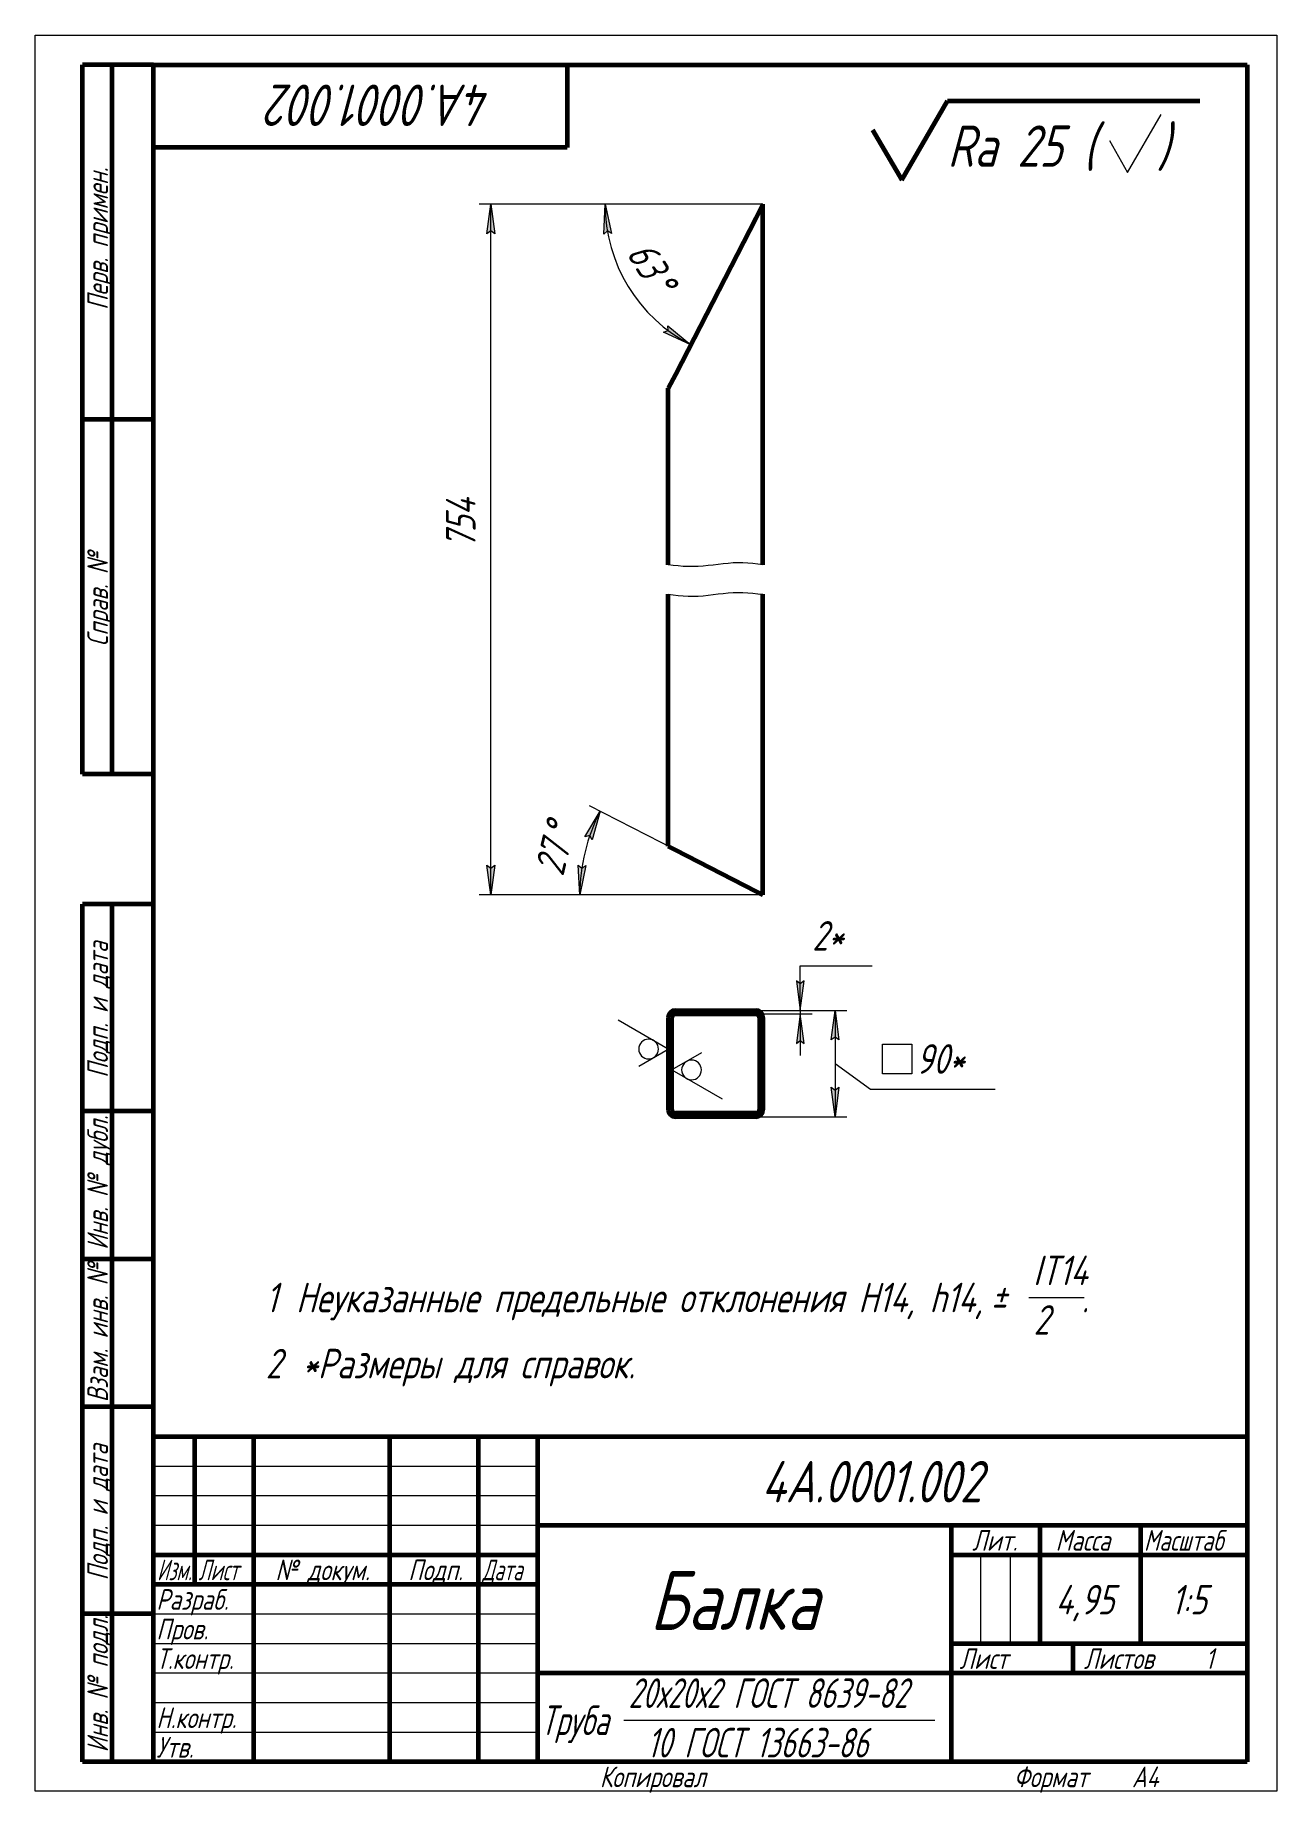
# Model space of a CAD drawing. Header units: millimetres. Extents: x 0 to 210, y 0 to 297.
import ezdxf

# ---------------------------------------------------------------- set-up
doc = ezdxf.new("R2010")
doc.units = ezdxf.units.MM
for name, pattern in [('K5LT_BASIC', [0]), ('K5LT_THIN', [0]), ('K5LT_THIN_INCLUDED_TO_HATCHING', [0])]:
    doc.linetypes.add(name, pattern=pattern)
doc.layers.add('Системный слой', color=7, linetype='Continuous')
doc.layers.add('Системный слой (1)', color=7, linetype='Continuous', true_color=0x6c6c6c)
doc.styles.add('KDIMTEXTSTYLE', font='GOST_AU.SHX', dxfattribs={"width": 0.96, "oblique": 15, "height": 5})
doc.styles.add('KTEXTSTYLE', font='GOST_AU.SHX', dxfattribs={"width": 0.96, "height": 5})
doc.dimstyles.new('KDIMSTYLE (0.20)', dxfattribs={"dimtxt": 5, "dimasz": 1, "dimexe": 2, "dimexo": 0, "dimgap": 1, "dimtad": 1, "dimlfac": 5, "dimtxsty": 'KDIMTEXTSTYLE', "dimsah": 1, "dimcen": 0, "dimdle": 1, "dimadec": 0, "dimazin": 0, "dimtfac": 0.667, "dimtmove": 0, "dimatfit": 3, "dimfxl": 1, "dimtvp": 1, "dimtolj": 1, "dimtzin": 0, "dimarcsym": 0})

# ---------------------------------------------------------------- blocks, each defined once
blk = doc.blocks.new('U0')
at = {"layer": 'Системный слой (1)', "color": 150, "linetype": 'K5LT_BASIC', "lineweight": 60, "true_color": 0x0080ff}
for p, q in [((123.08, 207.43), (123.08, 268.39)), ((123.08, 151.61), (123.08, 202.43))]:
    blk.add_line(p, q, dxfattribs=at)
blk = doc.blocks.new('U1')
at = {"layer": 'Системный слой (1)', "color": 150, "linetype": 'K5LT_BASIC', "lineweight": 60, "true_color": 0x0080ff}
for p, q in [((107.08, 207.43), (107.08, 237.28)), ((107.08, 159.84), (107.08, 202.43))]:
    blk.add_line(p, q, dxfattribs=at)
blk = doc.blocks.new('D0')
at = {"layer": 'Системный слой (1)'}
for points in [[(76.41, 263.39), (77.07, 263.89), (77.73, 263.39), (77.07, 268.39)], [(76.41, 156.61), (77.07, 151.61), (77.73, 156.61), (77.07, 156.11)]]:
    blk.add_hatch(color=7, dxfattribs=at).paths.add_polyline_path(points)
at = {"layer": 'Системный слой (1)', "color": 7, "linetype": 'K5LT_THIN', "lineweight": 18}
for p, q in [((123.08, 268.39), (75.07, 268.39)), ((76.41, 263.39), (77.07, 268.39)), ((77.07, 268.39), (77.73, 263.39)), ((77.07, 263.89), (76.41, 263.39)), ((77.73, 263.39), (77.07, 263.89)), ((77.07, 151.61), (76.41, 156.61)), ((76.41, 156.61), (77.07, 156.11)), ((77.07, 156.11), (77.73, 156.61)), ((77.73, 156.61), (77.07, 151.61)), ((123.08, 151.61), (75.07, 151.61))]:
    blk.add_line(p, q, dxfattribs=at)
blk.add_wipeout([(76.07, 210.21), (68.69, 210.21), (68.69, 220.59), (76.07, 220.59)]).dxf.layer = 'Системный слой (1)'
blk.add_line((77.07, 151.61), (77.07, 268.39), dxfattribs=at)
at = {"layer": 'Системный слой (1)', "color": 7, "insert": (69.48, 210.21), "char_height": 5, "attachment_point": 1, "rotation": 90, "style": 'KTEXTSTYLE'}
blk.add_mtext('\\H5.0;\\W1.000;\\Q15;\\Q15;\\W0.965;754', dxfattribs=at)
blk = doc.blocks.new('KDIMARROW_01')
at = {"layer": 'Системный слой'}
blk.add_hatch(color=0, dxfattribs=at).paths.add_polyline_path([(-5, -0.66), (0, 0), (-5, 0.66), (-4.5, 0)])
at = {"layer": 'Системный слой', "color": 0, "linetype": 'K5LT_THIN', "lineweight": 18}
for p, q in [((-4.5, 0), (-5, 0.66)), ((-5, 0.66), (0, 0)), ((0, 0), (-5, -0.66)), ((-5, -0.66), (-4.5, 0)), ((0, 0), (-1, 0))]:
    blk.add_line(p, q, dxfattribs=at)
blk = doc.blocks.new('D1')
at = {"layer": 'Системный слой (1)', "color": 7, "linetype": 'K5LT_THIN', "lineweight": 18}
blk.add_line((115.69, 151.61), (90.13, 151.61), dxfattribs=at)
blk.add_wipeout([(90.83, 154.2), (83.66, 155.93), (85.95, 165.41), (93.13, 163.67)]).dxf.layer = 'Системный слой (1)'
at = {"layer": 'Системный слой (1)'}
for points in [[(94.21, 160.91), (95.56, 165.77), (92.99, 161.42), (93.8, 161.63)], [(92.13, 151.61), (93.15, 156.55), (92.46, 156.1), (91.84, 156.65)]]:
    blk.add_hatch(color=7, dxfattribs=at).paths.add_polyline_path(points)
at = {"layer": 'Системный слой (1)', "color": 7, "linetype": 'K5LT_THIN', "lineweight": 18}
for p, q in [((108.28, 159.22), (93.78, 166.68)), ((92.99, 161.42), (95.56, 165.77)), ((95.56, 165.77), (94.21, 160.91)), ((93.8, 161.63), (92.99, 161.42)), ((94.21, 160.91), (93.8, 161.63)), ((92.13, 151.61), (91.84, 156.65)), ((91.84, 156.65), (92.46, 156.1)), ((93.15, 156.55), (92.13, 151.61)), ((92.46, 156.1), (93.15, 156.55))]:
    blk.add_line(p, q, dxfattribs=at)
blk.add_arc((123.08, 151.61), 30.95, 152.7839, 180, dxfattribs=at)
at = {"layer": 'Системный слой (1)', "color": 7, "char_height": 5, "attachment_point": 1, "rotation": 76.3919, "style": 'KTEXTSTYLE'}
for s, insert in [('\\H5.0;\\W1.000;\\Q15;\\Q15;\\W0.965;°', (85.93, 161.92)), ('\\H5.0;\\W1.000;\\Q15;\\Q15;\\W0.965;27', (84.43, 155.75))]:
    blk.add_mtext(s, dxfattribs=dict(at, insert=insert))
blk = doc.blocks.new('D2')
at = {"layer": 'Системный слой (1)'}
blk.add_hatch(color=7, dxfattribs=at).paths.add_polyline_path([(106.29, 246.75), (110.87, 244.65), (106.98, 247.86), (107.06, 247.04)])
at = {"layer": 'Системный слой (1)', "color": 7, "linetype": 'K5LT_THIN', "lineweight": 18}
for p, q in [((109.08, 268.39), (94.39, 268.39)), ((96.15, 263.35), (96.39, 268.39)), ((96.77, 263.9), (96.15, 263.35)), ((106.29, 246.75), (107.06, 247.04)), ((110.87, 244.65), (106.29, 246.75)), ((107.06, 247.04), (106.98, 247.86)), ((106.98, 247.86), (110.87, 244.65))]:
    blk.add_line(p, q, dxfattribs=at)
blk.add_wipeout([(98.54, 259.28), (104.84, 263.13), (109.85, 254.91), (103.55, 251.07)]).dxf.layer = 'Системный слой (1)'
at = {"layer": 'Системный слой (1)'}
blk.add_hatch(color=7, dxfattribs=at).paths.add_polyline_path([(96.15, 263.35), (96.77, 263.9), (97.47, 263.46), (96.39, 268.39)])
at = {"layer": 'Системный слой (1)', "color": 7, "linetype": 'K5LT_THIN', "lineweight": 18}
for p, q in [((96.39, 268.39), (97.47, 263.46)), ((97.47, 263.46), (96.77, 263.9))]:
    blk.add_line(p, q, dxfattribs=at)
blk.add_arc((123.08, 268.39), 26.69, 180, 242.7839, dxfattribs=at)
at = {"layer": 'Системный слой (1)', "color": 7, "char_height": 5, "attachment_point": 1, "rotation": 301.3919, "style": 'KTEXTSTYLE'}
for s, insert in [('\\H5.0;\\W1.000;\\Q15;\\Q15;\\W0.965;63', (104.16, 262.71)), ('\\H5.0;\\W1.000;\\Q15;\\Q15;\\W0.965;°', (107.4, 257.41))]:
    blk.add_mtext(s, dxfattribs=dict(at, insert=insert))
blk = doc.blocks.new('U2')
at = {"layer": 'Системный слой (1)', "color": 7, "linetype": 'K5LT_THIN_INCLUDED_TO_HATCHING', "lineweight": 18}
for p, q in [((107.92, 207.33), (107.08, 207.43)), ((108.76, 207.24), (107.92, 207.33)), ((109.61, 207.16), (108.76, 207.24)), ((110.45, 207.12), (109.61, 207.16)), ((111.29, 207.11), (110.45, 207.12)), ((112.13, 207.14), (111.29, 207.11)), ((112.98, 207.2), (112.13, 207.14)), ((113.82, 207.28), (112.98, 207.2)), ((114.66, 207.38), (113.82, 207.28)), ((115.5, 207.49), (114.66, 207.38)), ((116.34, 207.58), (115.5, 207.49)), ((117.19, 207.67), (116.34, 207.58)), ((118.03, 207.73), (117.19, 207.67)), ((118.87, 207.75), (118.03, 207.73)), ((119.71, 207.74), (118.87, 207.75)), ((120.55, 207.7), (119.71, 207.74)), ((121.4, 207.63), (120.55, 207.7)), ((122.24, 207.54), (121.4, 207.63)), ((123.08, 207.43), (122.24, 207.54))]:
    blk.add_line(p, q, dxfattribs=at)
blk = doc.blocks.new('U3')
at = {"layer": 'Системный слой (1)', "color": 7, "linetype": 'K5LT_THIN_INCLUDED_TO_HATCHING', "lineweight": 18}
for p, q in [((107.08, 202.43), (107.92, 202.33)), ((107.92, 202.33), (108.76, 202.24)), ((108.76, 202.24), (109.61, 202.16)), ((109.61, 202.16), (110.45, 202.12)), ((112.13, 202.14), (112.98, 202.2)), ((112.98, 202.2), (113.82, 202.28)), ((113.82, 202.28), (114.66, 202.38)), ((114.66, 202.38), (115.5, 202.49)), ((115.5, 202.49), (116.34, 202.58)), ((116.34, 202.58), (117.19, 202.67)), ((117.19, 202.67), (118.03, 202.73)), ((118.03, 202.73), (118.87, 202.75)), ((118.87, 202.75), (119.71, 202.74)), ((119.71, 202.74), (120.55, 202.7)), ((120.55, 202.7), (121.4, 202.63)), ((121.4, 202.63), (122.24, 202.54)), ((122.24, 202.54), (123.08, 202.43)), ((110.45, 202.12), (111.29, 202.11)), ((111.29, 202.11), (112.13, 202.14))]:
    blk.add_line(p, q, dxfattribs=at)
blk = doc.blocks.new('D3')
at = {"layer": 'Системный слой (1)'}
for points in [[(135.28, 127.56), (135.94, 127.06), (135.28, 132.06), (134.63, 127.06)], [(134.63, 119.06), (135.28, 114.06), (135.94, 119.06), (135.28, 118.56)]]:
    blk.add_hatch(color=7, dxfattribs=at).paths.add_polyline_path(points)
at = {"layer": 'Системный слой (1)', "color": 7, "linetype": 'K5LT_THIN', "lineweight": 18}
for p, q in [((121.88, 132.06), (137.28, 132.06)), ((134.63, 127.06), (135.28, 132.06)), ((135.28, 132.06), (135.94, 127.06)), ((135.28, 132.06), (135.28, 114.06)), ((135.28, 127.56), (134.63, 127.06)), ((135.94, 127.06), (135.28, 127.56)), ((135.28, 123.06), (141.28, 118.76)), ((135.28, 114.06), (134.63, 119.06)), ((134.63, 119.06), (135.28, 118.56)), ((135.28, 118.56), (135.94, 119.06)), ((135.94, 119.06), (135.28, 114.06)), ((121.88, 114.06), (137.28, 114.06))]:
    blk.add_line(p, q, dxfattribs=at)
blk.add_wipeout([(143.28, 119.76), (143.28, 127.14), (159.65, 127.14), (159.65, 119.76)]).dxf.layer = 'Системный слой (1)'
for p, q in [((143.28, 121.35), (143.28, 126.35)), ((143.28, 126.35), (148.28, 126.35)), ((148.28, 126.35), (148.28, 121.35)), ((148.28, 121.35), (143.28, 121.35)), ((141.28, 118.76), (162.34, 118.76))]:
    blk.add_line(p, q, dxfattribs=at)
at = {"layer": 'Системный слой (1)', "color": 7, "insert": (148.99, 126.35), "char_height": 5, "attachment_point": 1, "style": 'KTEXTSTYLE'}
blk.add_mtext('\\H5.0;\\W1.000;\\Q15;\\Q15;\\W0.965;90*', dxfattribs=at)
blk = doc.blocks.new('D4')
at = {"layer": 'Системный слой (1)'}
for points in [[(128.76, 137.06), (129.41, 132.06), (130.07, 137.06), (129.41, 136.56)], [(129.41, 126.96), (130.07, 126.46), (129.41, 131.46), (128.76, 126.46)]]:
    blk.add_hatch(color=7, dxfattribs=at).paths.add_polyline_path(points)
at = {"layer": 'Системный слой (1)', "color": 7, "linetype": 'K5LT_THIN', "lineweight": 18}
for p, q in [((129.41, 136.56), (128.76, 137.06)), ((128.76, 137.06), (129.41, 132.06)), ((129.41, 132.06), (129.41, 139.58)), ((129.41, 132.06), (129.41, 139.06)), ((129.41, 132.06), (130.07, 137.06)), ((130.07, 137.06), (129.41, 136.56)), ((121.88, 132.06), (131.41, 132.06)), ((121.88, 131.46), (131.41, 131.46)), ((129.41, 131.46), (128.76, 126.46)), ((129.41, 132.06), (129.41, 131.46)), ((130.07, 126.46), (129.41, 131.46)), ((129.41, 131.46), (129.41, 124.46)), ((128.76, 126.46), (129.41, 126.96)), ((129.41, 126.96), (130.07, 126.46))]:
    blk.add_line(p, q, dxfattribs=at)
blk.add_wipeout([(131.41, 140.58), (131.41, 147.96), (139.26, 147.96), (139.26, 140.58)]).dxf.layer = 'Системный слой (1)'
blk.add_line((129.41, 139.58), (141.58, 139.58), dxfattribs=at)
at = {"layer": 'Системный слой (1)', "color": 7, "insert": (131.41, 147.17), "char_height": 5, "attachment_point": 1, "style": 'KTEXTSTYLE'}
blk.add_mtext('\\H5.0;\\W1.000;\\Q15;\\Q15;\\W0.965;2*', dxfattribs=at)
blk = doc.blocks.new('U4')
at = {"layer": 'Системный слой (1)', "color": 7, "linetype": 'K5LT_THIN', "lineweight": 18}
for p, q in [((107.08, 125.52), (98.58, 130.43)), ((102.08, 122.64), (107.08, 125.52))]:
    blk.add_line(p, q, dxfattribs=at)
blk.add_arc((103.75, 125.52), 1.67, 270, 269.999994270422, dxfattribs=at)
blk = doc.blocks.new('U5')
at = {"layer": 'Системный слой (1)', "color": 7, "linetype": 'K5LT_THIN', "lineweight": 18}
for p, q in [((112.68, 124.88), (107.68, 121.99)), ((107.68, 121.99), (116.18, 117.08))]:
    blk.add_line(p, q, dxfattribs=at)
blk.add_arc((111.01, 121.99), 1.67, 270, 269.999994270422, dxfattribs=at)
blk = doc.blocks.new('U6')
at = {"color": 7, "linetype": 'K5LT_THIN', "lineweight": 18}
for p, q in [((0, 0), (0, 297)), ((0, 297), (210, 297)), ((210, 297), (210, 0)), ((20, 55), (85, 55)), ((20, 50), (85, 50)), ((20, 45), (85, 45)), ((159.96, 25), (159.96, 40)), ((164.98, 25), (164.98, 40)), ((20, 30), (85, 30)), ((20, 25), (85, 25)), ((20, 20), (85, 20)), ((20, 15), (85, 15)), ((99.58, 12), (152.16, 12)), ((20, 10), (85, 10)), ((210, 0), (0, 0))]:
    blk.add_line(p, q, dxfattribs=at)
at = {"color": 150, "linetype": 'K5LT_BASIC', "lineweight": 60, "true_color": 0x0080ff}
for p, q in [((8, 172), (8, 292)), ((20, 292), (8, 292)), ((13, 172), (13, 292)), ((20, 5), (20, 292)), ((20, 292), (205, 292)), ((90, 292), (90, 278)), ((205, 292), (205, 5)), ((90, 278), (20, 278)), ((20, 232), (8, 232)), ((20, 172), (8, 172)), ((8, 5), (8, 150)), ((20, 150), (8, 150)), ((13, 5), (13, 150)), ((20, 115), (8, 115)), ((20, 90), (8, 90)), ((20, 65), (8, 65)), ((20, 60), (205, 60)), ((20, 5), (20, 60)), ((27, 35), (27, 60)), ((37, 5), (37, 60)), ((60, 5), (60, 60)), ((75, 5), (75, 60)), ((85, 5), (85, 60)), ((85, 45), (205, 45)), ((155, 5), (155, 45)), ((170, 25), (170, 45)), ((187, 25), (187, 45)), ((20, 40), (85, 40)), ((155, 40), (170, 40)), ((170, 40), (205, 40)), ((20, 35), (85, 35)), ((20, 30), (8, 30)), ((155, 25), (205, 25)), ((175.57, 20), (175.57, 25)), ((85, 20), (155, 20)), ((155, 20), (205, 20)), ((20, 5), (8, 5)), ((205, 5), (20, 5))]:
    blk.add_line(p, q, dxfattribs=at)
at = {"color": 7, "attachment_point": 1, "style": 'KTEXTSTYLE'}
for s, insert, char_height, rotation in [('\\H5.0;\\W1.000;\\Q15;\\Q15;\\W0.965;\\H7.00;4А.0001.002', (77.2, 281.64), 7, 180), ('\\H5.0;\\W1.000;\\Q15;\\Q15;\\W0.965;\\H3.50;Перв. примен.', (8.82, 250.52), 3.5, 90), ('\\H5.0;\\W1.000;\\Q15;\\Q15;\\W0.965;\\H3.50;Справ. №', (8.82, 193.63), 3.5, 90), ('\\H5.0;\\W1.000;\\Q15;\\Q15;\\W0.965;\\H3.50;Подп. и дата', (8.82, 120.66), 3.5, 90), ('\\H5.0;\\W1.000;\\Q15;\\Q15;\\W0.965;\\H3.50;Инв. № дубл.', (8.82, 91.57), 3.5, 90), ('\\H5.0;\\W1.000;\\Q15;\\Q15;\\W0.965;\\H3.50;Взам. инв. №', (8.82, 65.8), 3.5, 90), ('\\H5.0;\\W1.000;\\Q15;\\Q15;\\W0.965;\\H3.50;Подп. и дата', (8.82, 35.66), 3.5, 90), ('\\H5.0;\\W1.000;\\Q15;\\Q15;\\W0.965;\\H3.50;Инв. № подл.', (8.82, 6.57), 3.5, 90)]:
    blk.add_mtext(s, dxfattribs=dict(at, insert=insert, char_height=char_height, rotation=rotation))
for s, insert, char_height in [('\\H5.0;\\W1.000;\\Q15;\\Q15;\\W0.965;\\H7.00;4А.0001.002', (122.8, 55.86), 7), ('\\H5.0;\\W1.000;\\Q15;\\Q15;\\W0.965;\\H3.50;Лит.', (158.47, 44.18), 3.5), ('\\H5.0;\\W1.000;\\Q15;\\Q15;\\W0.965;\\H3.50;Масса', (172.58, 44.18), 3.5), ('\\H5.0;\\W1.000;\\Q15;\\Q15;\\W0.930;\\H3.50;Масштаб', (187.52, 44.18), 3.5), ('\\H5.0;\\W1.000;\\Q15;\\Q15;\\W0.784;\\H3.50;Изм.', (20.62, 39.18), 3.5), ('\\H5.0;\\W1.000;\\Q15;\\Q15;\\W0.799;\\H3.50;Лист', (27.61, 39.18), 3.5), ('\\H5.0;\\W1.000;\\Q15;\\Q15;\\W0.965;\\H3.50;№ докум.', (40.63, 39.18), 3.5), ('\\H5.0;\\W1.000;\\Q15;\\Q15;\\W0.965;\\H3.50;Подп.', (63.1, 39.18), 3.5), ('\\H5.0;\\W1.000;\\Q15;\\Q15;\\W0.799;\\H3.50;Дата', (75.61, 39.18), 3.5), ('\\H5.0;\\W1.000;\\Q15;\\Q15;\\W0.965;\\H10.00;Балка', (103.89, 37.29), 10), ('\\H5.0;\\W1.000;\\Q15;\\Q15;\\W0.965;\\H3.50;Разраб.', (20.5, 34.18), 3.5), ('\\H5.0;\\W1.000;\\Q15;\\Q15;\\W0.965;4,95', (172.56, 34.9), 5), ('\\H5.0;\\W1.000;\\Q15;\\Q15;\\W0.965;{\\c16711680;1:5}', (192.11, 34.9), 5), ('\\H5.0;\\W1.000;\\Q15;\\Q15;\\W0.965;\\H3.50;Пров.', (20.5, 29.18), 3.5), ('\\H5.0;\\W1.000;\\Q15;\\Q15;\\W0.965;\\H3.50;Т.контр.', (20.5, 24.18), 3.5), ('\\H5.0;\\W1.000;\\Q15;\\Q15;\\W0.965;\\H3.50;Лист', (156.32, 24.18), 3.5), ('\\H5.0;\\W1.000;\\Q15;\\Q15;\\W0.965;\\H3.50;Листов', (177.36, 24.18), 3.5), ('\\H5.0;\\W1.000;\\Q15;\\Q15;\\W0.965;\\H3.50;1', (197.91, 24.18), 3.5), ('\\H5.0;\\W1.000;\\Q15;\\Q15;\\W0.852;20х20х2 ГОСТ 8639-82', (100.34, 19.09), 5), ('\\H5.0;\\W1.000;\\Q15;\\Q15;\\W0.965;\\H3.50;Н.контр.', (20.5, 14.18), 3.5), ('\\H5.0;\\W1.000;\\Q15;\\Q15;\\W0.852;Труба', (85.5, 14.5), 5), ('\\H5.0;\\W1.000;\\Q15;\\Q15;\\W0.965;\\H3.50;Утв.', (20.5, 9.18), 3.5), ('\\H5.0;\\W1.000;\\Q15;\\Q15;\\W0.852;10 ГОСТ 13663-86', (103.51, 10.71), 5), ('\\H5.0;\\W1.000;\\Q15;\\Q15;\\W0.965;\\H3.50;Копировал', (95.5, 4.18), 3.5), ('\\H5.0;\\W1.000;\\Q15;\\Q15;\\W0.965;\\H3.50;Формат', (165.5, 4.18), 3.5), ('\\H5.0;\\W1.000;\\Q15;\\Q15;\\W0.965;\\H3.50;A4', (185.5, 4.18), 3.5)]:
    blk.add_mtext(s, dxfattribs=dict(at, insert=insert, char_height=char_height))
blk = doc.blocks.new('U7')
at = {"color": 7, "linetype": 'K5LT_THIN', "lineweight": 18}
blk.add_line((168.03, 83.5), (177.42, 83.5), dxfattribs=at)
at = {"color": 7, "char_height": 5, "attachment_point": 1, "style": 'KTEXTSTYLE'}
for s, insert in [('\\H5.0;\\W1.000;\\Q15;\\Q15;\\W0.965;IT14', (168.79, 90.59)), ('\\H5.0;\\W1.000;\\Q15;\\Q15;\\W0.965;1', (39, 86)), ('\\H5.0;\\W1.000;\\Q15;\\Q15;\\W0.965;Неуказанные предельные отклонения H14, h14, ', (44.12, 86)), ('\\H5.0;\\W1.000;\\Q15;\\Q15;\\W0.965;±', (161.59, 86)), ('\\H5.0;\\W1.000;\\Q15;\\Q15;\\W0.965; ', (164.5, 86)), ('\\H5.0;\\W1.000;\\Q15;\\Q15;\\W0.965;2', (168.85, 82.21)), ('\\H5.0;\\W1.000;\\Q15;\\Q15;\\W0.965;.', (177.01, 86)), ('\\H5.0;\\W1.000;\\Q15;\\Q15;\\W0.965;2', (39, 74.82)), ('\\H5.0;\\W1.000;\\Q15;\\Q15;\\W0.965;*Размеры для справок.', (45.17, 74.82))]:
    blk.add_mtext(s, dxfattribs=dict(at, insert=insert))
blk = doc.blocks.new('U8')
at = {"color": 150, "linetype": 'K5LT_BASIC', "lineweight": 60, "true_color": 0x0080ff}
for p, q in [((146.55, 272.51), (154.28, 285.91)), ((154.28, 285.91), (197, 285.91)), ((141.64, 281.01), (146.55, 272.51))]:
    blk.add_line(p, q, dxfattribs=at)
at = {"color": 7, "linetype": 'K5LT_THIN', "lineweight": 18}
for p, q in [((184.77, 273.77), (190.45, 283.57)), ((181.67, 279.21), (184.77, 273.77))]:
    blk.add_line(p, q, dxfattribs=at)
at = {"color": 7, "char_height": 7, "attachment_point": 1, "style": 'KTEXTSTYLE'}
for s, insert in [('\\H5.0;\\W1.000;\\Q15;\\Q15;\\W0.965;\\H7.00;Ra 25 (', (154.28, 281.73)), ('\\H5.0;\\W1.000;\\Q15;\\Q15;\\W0.965;\\H7.00;)', (189.75, 281.73))]:
    blk.add_mtext(s, dxfattribs=dict(at, insert=insert))

msp = doc.modelspace()

# ---------------------------------------------------------------- linework, layer by layer
at = {"layer": 'Системный слой (1)', "color": 7, "linetype": 'K5LT_THIN_INCLUDED_TO_HATCHING', "lineweight": 18}
for p, q in [((123.0808, 268.3874), (109.0808, 268.3874)), ((123.0808, 151.6135), (115.6851, 151.6135))]:
    msp.add_line(p, q, dxfattribs=at)
at = {"layer": 'Системный слой (1)', "color": 150, "linetype": 'K5LT_BASIC', "lineweight": 60, "true_color": 0x0080ff}
for p, q in [((123.0808, 268.3874), (121.8808, 266.0541)), ((121.8808, 266.0541), (108.2808, 239.6097)), ((108.2808, 239.6097), (107.0808, 237.2763)), ((107.0808, 159.8421), (108.2808, 159.225)), ((108.2808, 159.225), (121.8808, 152.2307)), ((121.8808, 152.2307), (123.0808, 151.6135)), ((107.0808, 130.8561), (107.0808, 115.2561)), ((107.6808, 115.2561), (107.6808, 130.8561)), ((108.2808, 132.0561), (121.8808, 132.0561)), ((108.2808, 131.4561), (121.8808, 131.4561)), ((122.4808, 130.8561), (122.4808, 115.2561)), ((123.0808, 130.8561), (123.0808, 115.2561)), ((121.8808, 114.6561), (108.2808, 114.6561)), ((121.8808, 114.0561), (108.2808, 114.0561))]:
    msp.add_line(p, q, dxfattribs=at)
for centre, radius, start, end in [((108.2808, 130.8561), 1.2, 90, 180), ((108.2808, 130.8561), 0.6, 90, 180), ((121.8808, 130.8561), 1.2, 360, 90), ((121.8808, 130.8561), 0.6, 360, 90), ((108.2808, 115.2561), 1.2, 180, 270), ((108.2808, 115.2561), 0.6, 180, 270), ((121.8808, 115.2561), 0.6, 270, 0), ((121.8808, 115.2561), 1.2, 270, 0)]:
    msp.add_arc(centre, radius, start, end, dxfattribs=at)

# ---------------------------------------------------------------- block references
for name in ['U8', 'U7']:
    msp.add_blockref(name, (0, 0))
at = {"layer": 'Системный слой (1)'}
for name in ['U0', 'U1', 'U4', 'U5']:
    msp.add_blockref(name, (0, 0), dxfattribs=at)

# ---------------------------------------------------------------- next in the draw order: dimensions: what is measured, and where the dimension line sits
at = {"layer": 'Системный слой (1)', "color": 7}
dim = msp.add_linear_dim(base=(77.0716, 151.6135), p1=(123.0808, 268.3874), p2=(123.0808, 151.6135), angle=90, text='\\H5.0;\\W0.965;\\Q15;\\H5.0;\\W0.965;\\Q15;\\Q15;754', dimstyle='KDIMSTYLE (0.20)', override={"dimexo": 0, "dimblk1": 'KDIMARROW_01', "dimblk2": 'KDIMARROW_01', "dimse1": 0, "dimse2": 0, "dimclrt": 7, "dimtolj": 1}, dxfattribs=at)
dim.commit()
dim.dimension.update_dxf_attribs({"geometry": 'D0', "text_midpoint": (77.0716, 215.6135), "dimtype": 160})
dim = msp.add_linear_dim(base=(135.2846777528, 132.0561142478), p1=(121.8807908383, 114.0561142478), p2=(121.8807908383, 132.0561142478), dimstyle='KDIMSTYLE (0.20)', override={"dimexo": 0, "dimtoh": 1, "dimpost": '\\H5.0;\\W0.965;\\Q15;{\\fSymbol Type A|i0|c204|p18;т}<>\\H5.0;\\W0.965;\\Q15;\\Q15;*', "dimblk1": 'KDIMARROW_01', "dimblk2": 'KDIMARROW_01', "dimse1": 0, "dimse2": 0, "dimclrt": 7, "dimtol": 1, "dimtp": 0, "dimtm": 0, "dimtdec": 5, "dimtmove": 1, "dimtolj": 1}, dxfattribs=at)
dim.commit()
dim.dimension.update_dxf_attribs({"geometry": 'D3', "text_midpoint": (143.2776503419, 118.762515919), "dimtype": 160})

# ---------------------------------------------------------------- next in the draw order: block references
at = {"layer": 'Системный слой'}
for name in ['U2', 'U3']:
    msp.add_blockref(name, (0, 0), dxfattribs=at)

# ---------------------------------------------------------------- next in the draw order: dimensions: what is measured, and where the dimension line sits
at = {"layer": 'Системный слой (1)', "color": 7}
for base, line1, line2, picture, middle in [((96.3893, 268.1205), ((123.0808, 268.3874), (109.0808, 268.3874)), ((123.0808, 268.3874), (108.2808, 239.6097)), 'D2', (100.2951, 254.4834)), ((92.1329, 151.923), ((123.0808, 151.6135), (115.6851, 151.6135)), ((123.0808, 151.6135), (108.2808, 159.225)), 'D1', (93.0002, 158.8953))]:
    dim = msp.add_angular_dim_2l(base=base, line1=line1, line2=line2, dimstyle='KDIMSTYLE (0.20)', override={"dimtih": 1, "dimtoh": 1, "dimpost": '\\H5.0;\\W0.965;\\Q15;<>', "dimblk1": 'KDIMARROW_01', "dimblk2": 'KDIMARROW_01', "dimclrt": 7, "dimtol": 1, "dimtp": 0, "dimtm": 0, "dimtdec": 5, "dimtmove": 1, "dimtolj": 1}, dxfattribs=at)
    dim.commit()
    dim.dimension.update_dxf_attribs({"geometry": picture, "text_midpoint": middle, "dimtype": 162})
dim = msp.add_linear_dim(base=(129.4135, 132.0561), p1=(121.8808, 131.4561), p2=(121.8808, 132.0561), text='\\H5.0;\\W0.965;\\Q15;\\H5.0;\\W0.965;\\Q15;\\Q15;2\\H5.0;\\W0.965;\\Q15;\\Q15;*', dimstyle='KDIMSTYLE (0.20)', override={"dimexo": 0, "dimtoh": 1, "dimblk1": 'KDIMARROW_01', "dimblk2": 'KDIMARROW_01', "dimse1": 0, "dimse2": 0, "dimclrt": 7, "dimtmove": 1, "dimtolj": 1}, dxfattribs=at)
dim.commit()
dim.dimension.update_dxf_attribs({"geometry": 'D4', "text_midpoint": (131.4135, 139.5801), "dimtype": 160})

# ---------------------------------------------------------------- next in the draw order: block references
msp.add_blockref('U6', (0, 0))

doc.saveas('drawing.dxf')
